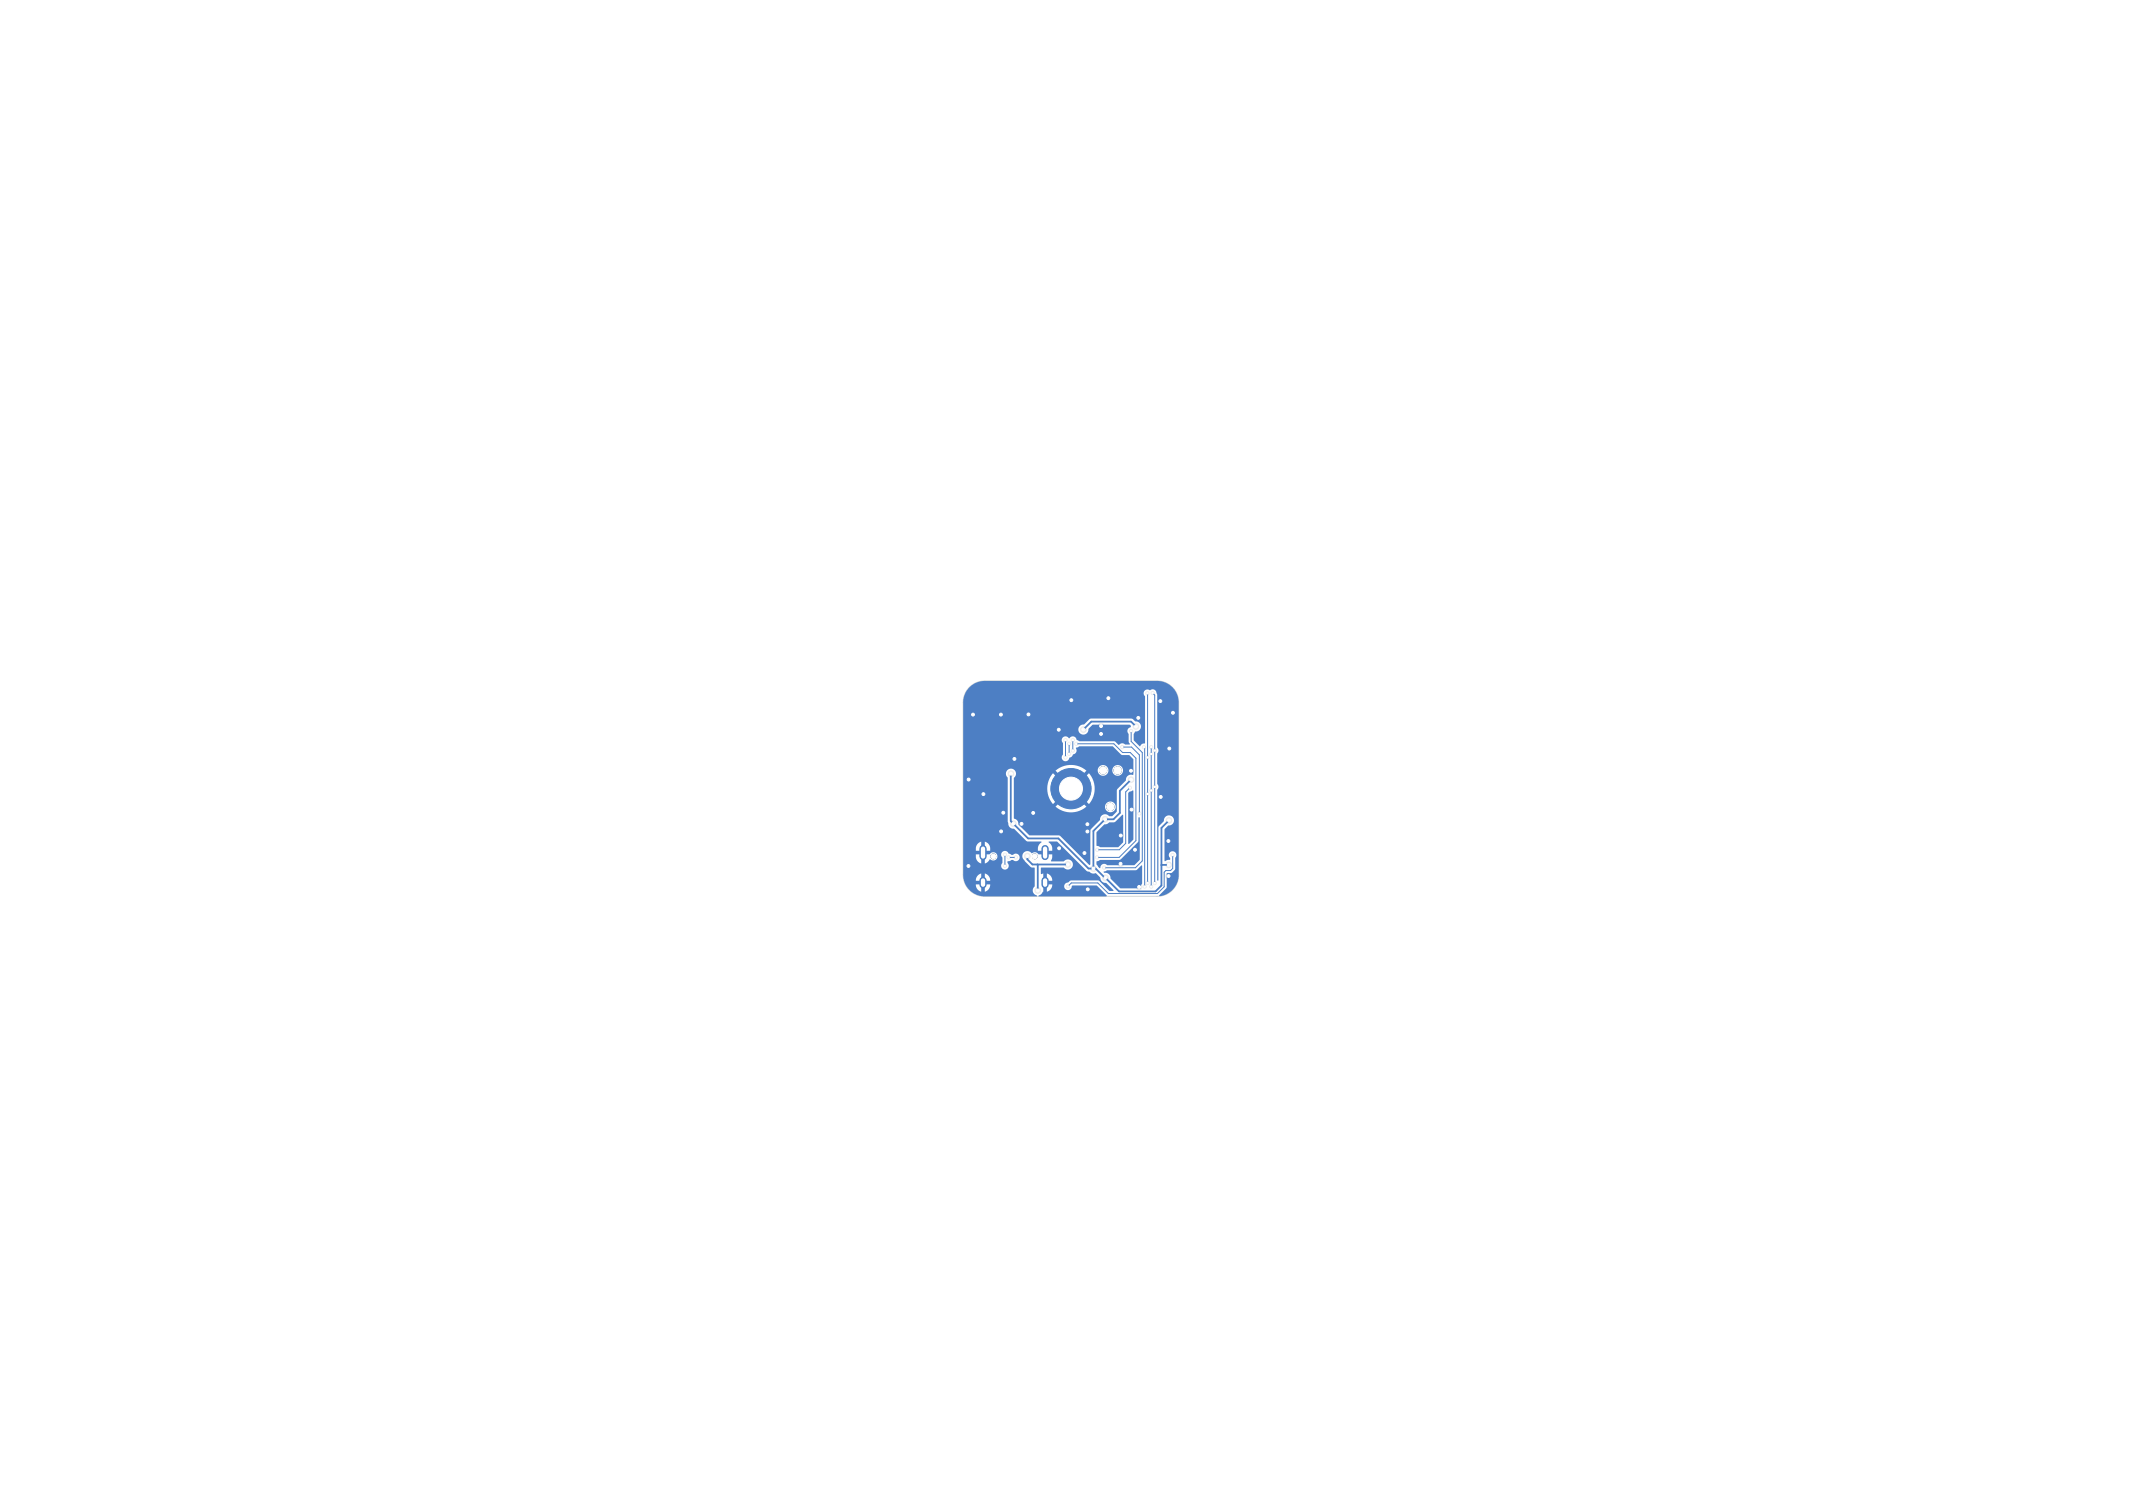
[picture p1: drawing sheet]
<svg xmlns="http://www.w3.org/2000/svg" width="297mm" height="210mm" viewBox="0 0 297 210" stroke-linecap="round" stroke-linejoin="round" font-family="sans-serif">
<g fill="none" stroke="#9afff8" stroke-width=".25">
<path d="M136.1 96.5v.7M136.1 96.6l.2-.1 .2 .2M136.5 96.7l.1-.2 .3 .1v.6M136.5 96.7v.5M137.4 96.6h.4v.6M137.8 96.8h-.3l-.2 .2 .2 .2 .3-.1M138.2 96.5h.3M138.3 96.2v.9l.2 .1M138.8 96.9l.5-.1v-.2l-.3-.1-.2 .2 .1 .4h.4M139.7 96.2v.1M139.7 96.5v.7M140.2 96.2v.1"/>
<path d="M140.2 96.5v.9l-.2 .1M140.7 96.6l.1-.1 .3 .1 .1 .4-.1 .1-.3 .1-.1-.1zM141.6 96.5v.7M141.9 96.5l-.3 .2M142.6 96.6l-.3-.1-.1 .2 .1 .4h.3M142.6 96.2v1M143.1 96.6h.4v.6M143.5 96.8h-.3l-.1 .2 .1 .2 .3-.1M144.4 96.6l-.2-.1-.2 .2 .1 .4h.3M144.9 96.6l.1-.1 .3 .1v.6M144.9 96.2v1M145.7 96.9l.5-.1v-.2l-.3-.1-.2 .2 .1 .4h.4"/>
</g>
<g fill="#9afff8" stroke="#9afff8" stroke-width=".14">
<circle cx="144.1" cy="119.3" r=".32"/>
<circle cx="138.3" cy="119.3" r=".32"/>
<circle cx="154.6" cy="112.4" r=".5"/>
<circle cx="155.6" cy="107.3" r=".5"/>
<circle cx="153.6" cy="107.3" r=".5"/>
<circle cx="149.1" cy="109.8" r="2.8"/>
</g>
<path d="M136.9 118.2v1.1M145.5 118.2v1.1M136.9 122.6v.6M145.5 122.6v.6" fill="none" stroke="#9afff8" stroke-width="1"/>
<g fill="#000" stroke="#000" stroke-width=".14">
<circle cx="138.3" cy="119.3" r=".32"/>
<circle cx="144.1" cy="119.3" r=".32"/>
<circle cx="149.1" cy="109.8" r="1.6"/>
<circle cx="153.6" cy="107.3" r=".5"/>
<circle cx="154.6" cy="112.4" r=".5"/>
<circle cx="155.6" cy="107.3" r=".5"/>
</g>
<path d="M136.9 118.2v1.1M145.5 118.2v1.1M136.9 122.6v.6M145.5 122.6v.6" fill="none" stroke="#000" stroke-width=".6"/>
<path d="M135 95.7a3 3 0 0 1 2.1-.9h24a3 3 0 0 1 3 3v24a3 3 0 0 1-3 3h-24a3 3 0 0 1-3-3v-24a3 3 0 0 1 .9-2.1z" fill="none" stroke="#d0d2cd" stroke-width=".14"/>
<g fill="#d0d2cd" stroke="#d0d2cd" stroke-width=".14">
<circle cx="144.1" cy="119.3" r=".32"/>
<circle cx="138.3" cy="119.3" r=".32"/>
<circle cx="154.6" cy="112.4" r=".5"/>
<circle cx="155.6" cy="107.3" r=".5"/>
<circle cx="153.6" cy="107.3" r=".5"/>
<circle cx="149.1" cy="109.8" r="1.6"/>
</g>
<path d="M136.9 118.2v1.1M145.5 118.2v1.1M136.9 122.6v.6M145.5 122.6v.6" fill="none" stroke="#d0d2cd" stroke-width=".6"/>
<path d="M136.9 118.2v1.1M145.5 118.2v1.1M136.9 122.6v.6M145.5 122.6v.6" fill="none" stroke="#4d7fc4" stroke-width="1"/>
<circle cx="149.1" cy="109.8" r="2.8" fill="#4d7fc4" stroke="#4d7fc4" stroke-width=".14"/>
<g fill="#ececec" stroke="#ececec" stroke-width=".14">
<circle cx="162.8" cy="104.2" r=".4"/>
<circle cx="139.7" cy="113.2" r=".4"/>
<circle cx="153.3" cy="101.1" r=".4"/>
<circle cx="149.2" cy="97.5" r=".4"/>
<circle cx="134.8" cy="120.6" r=".4"/>
<circle cx="161.6" cy="97.6" r=".4"/>
<circle cx="135.5" cy="99.5" r=".4"/>
<circle cx="158.6" cy="123.5" r=".4"/>
<circle cx="151.5" cy="123.9" r=".4"/>
<circle cx="156" cy="120.3" r=".4"/>
<circle cx="136.9" cy="110.6" r=".4"/>
<circle cx="147.5" cy="118.1" r=".4"/>
<circle cx="162.7" cy="117.1" r=".4"/>
<circle cx="156.1" cy="116.4" r=".4"/>
<circle cx="134.9" cy="108.6" r=".4"/>
<circle cx="157.5" cy="107.3" r=".4"/>
<circle cx="151.4" cy="114.8" r=".4"/>
<circle cx="151.4" cy="115.8" r=".4"/>
<circle cx="143.2" cy="99.5" r=".4"/>
<circle cx="163.3" cy="99.3" r=".4"/>
<circle cx="158" cy="118.3" r=".4"/>
<circle cx="153.3" cy="102.2" r=".4"/>
<circle cx="157.6" cy="112.8" r=".4"/>
<circle cx="154.3" cy="97.2" r=".4"/>
<circle cx="142.2" cy="114.7" r=".4"/>
<circle cx="158.5" cy="100" r=".4"/>
<circle cx="147.4" cy="101.6" r=".4"/>
<circle cx="162.7" cy="122" r=".4"/>
<circle cx="139.4" cy="115.8" r=".4"/>
<circle cx="161.6" cy="111" r=".4"/>
<circle cx="151" cy="118.8" r=".4"/>
<circle cx="139.4" cy="99.5" r=".4"/>
<circle cx="143.9" cy="113.2" r=".4"/>
<circle cx="141.2" cy="105.7" r=".4"/>
<circle cx="141.4" cy="119.4" r=".22"/>
<circle cx="140.4" cy="119.4" r=".23"/>
<circle cx="156.3" cy="104" r=".23"/>
<circle cx="158.6" cy="113.3" r=".23"/>
<circle cx="148.7" cy="120.4" r=".4"/>
<circle cx="143.1" cy="119.2" r=".4"/>
<circle cx="144.5" cy="124" r=".4"/>
<circle cx="162.7" cy="120.4" r=".4"/>
<circle cx="157.5" cy="108.6" r=".4"/>
<circle cx="153.9" cy="122.3" r=".4"/>
<circle cx="158.2" cy="101.2" r=".4"/>
<circle cx="152.2" cy="121" r=".4"/>
<circle cx="150.9" cy="101.6" r=".4"/>
<circle cx="162.8" cy="114.3" r=".4"/>
<circle cx="153.9" cy="114.1" r=".4"/>
<circle cx="140.8" cy="107.7" r=".4"/>
<circle cx="141.1" cy="114.7" r=".4"/>
<circle cx="139.9" cy="119" r=".23"/>
<circle cx="139.9" cy="120.6" r=".23"/>
<circle cx="163.3" cy="119.1" r=".23"/>
<circle cx="148.7" cy="123.4" r=".23"/>
<circle cx="160.5" cy="96.5" r=".23"/>
<circle cx="149.4" cy="103.1" r=".23"/>
<circle cx="160.8" cy="109.6" r=".23"/>
<circle cx="149.4" cy="104.5" r=".23"/>
<circle cx="160.8" cy="104.5" r=".23"/>
<circle cx="160.8" cy="123" r=".23"/>
<circle cx="159.3" cy="104.1" r=".23"/>
<circle cx="159.4" cy="123.5" r=".23"/>
<circle cx="159.8" cy="123" r=".23"/>
<circle cx="148.4" cy="105.5" r=".23"/>
<circle cx="159.8" cy="110.6" r=".23"/>
<circle cx="148.4" cy="103.1" r=".23"/>
<circle cx="159.8" cy="96.5" r=".23"/>
<circle cx="159.8" cy="105.5" r=".23"/>
<circle cx="149.9" cy="103.6" r=".23"/>
<circle cx="152.8" cy="119.4" r=".23"/>
<circle cx="160.3" cy="123.5" r=".23"/>
<circle cx="160.3" cy="105" r=".23"/>
<circle cx="160.3" cy="110.1" r=".23"/>
<circle cx="148.9" cy="105" r=".23"/>
<circle cx="160.3" cy="104.1" r=".23"/>
<circle cx="148.9" cy="103.6" r=".23"/>
<circle cx="157.5" cy="101.8" r=".23"/>
<circle cx="153.7" cy="120.8" r=".23"/>
<circle cx="157.3" cy="109.7" r=".23"/>
<circle cx="152.8" cy="118.3" r=".23"/>
</g>
<g fill="none" stroke="#4d7fc4" stroke-width=".14">
<path d="M159.8 96.5v26.5M160.5 96.5l.3 .3v26.2M139.9 119v1.6M140.4 119.4h1M148.4 103.1v2.4M148.9 103.6v1.4M149.4 103.1v1.4M149.9 103.6h5.2l1.2 1.2h1.1l.8 .8v11.5l-2.4 2.3h-3M156.3 104h1.3l1 1.1v8.2M157.3 109.7l-.6 .6v7.1l-.8 .9h-3.1M157.5 101.8v1.5l1.6 1.5v15.1l-1 .9h-4.4M159.3 104.1l.1 .1v19.3"/>
<path d="M160.3 104.1v19.4M163.3 119.1v1.8l-.3 .3h-.7l-.2 .3v2l-.9 .9h-6.9l-1.4-1.4h-3.7l-.5 .4"/>
</g>
<path d="M140.8 107.7l-.1 6.7 2.5 2.4h4.2l4.2 4.2h1l3.2 3.1h5.1l.8-.8v-8l1.1-1M143.1 119.2v.5l.7 .7h4.9M157.5 108.6l-1.6 1.5v3.1l-.9 .9h-1.1l-1.7 1.6v5.3M158.2 101.2l-.7-.7h-5.5l-1.1 1.1M144.4 120.4l.1 3.6M162.7 120.4l-1 .1" fill="none" stroke="#4d7fc4" stroke-width=".25"/>
<g fill="#4d7fc4">
<path d="M146 117.2h1.2l4.1 4.1 .4 .1a.88 .88 0 0 0 .9 .2l.6 .6a.81 .81 0 0 0 .6 .8h.2l1 1v.1h-.5l-1.6-1.5h-3.8l-.3 .3a.54 .54 0 0 0-.6 .5 .54 .54 0 0 0 .5 .6 .54 .54 0 0 0 .6-.6l3.4-.1 1.4 1.5h-9.5v-.1l.3-.1 .4-.4v-.8a.3 .3 0 0 0 .5 0v.8a.99 .99 0 0 0 .7-1h-.7v-.5h.7a.99 .99 0 0 0-.7-1.1v.8a.3 .3 0 0 0-.5 0v-.8l-.3 .1h-.1v-.9h3.2a.72 .72 0 0 0 1.1 .1 .72 .72 0 0 0 0-1 .72 .72 0 0 0-1.1 .1h-1.7l.1-1h-.7v-.5h.7a1.22 1.22 0 0 0-.5-1.2z"/>
<path d="M135.1 95.6a3 3 0 0 1 2-.8h24a2.99 2.99 0 0 1 3 3v24a2.94 2.94 0 0 1-2.7 3l1-1.2 .1-2h.6l.5-.5 .1-1.7a.54 .54 0 0 0-.1-.7 .54 .54 0 0 0-.8 .1 .54 .54 0 0 0 .1 .7v.2l-.7 .2-.1-4.4 .5-.5a.72 .72 0 0 0 .9-.7 .72 .72 0 0 0-.8-.8 .72 .72 0 0 0-.7 .9l-.7 .8v7.4h-.1h-.1l.1-12.6a.56 .56 0 0 0-.1-.9l.1-4.2a.57 .57 0 0 0-.1-.8v-7.3v-.2a.59 .59 0 0 0-.4-.6 .59 .59 0 0 0-.6 .1 .54 .54 0 0 0-.8 .1 .54 .54 0 0 0 .1 .8v6.5a.62 .62 0 0 0-.7 .4l-.8-.8v-.9a.49 .49 0 0 1 .5-.4 .72 .72 0 0 0 .4-.8 .72 .72 0 0 0-.8-.6l-.5-.3h-5.6l-.2 .1-.7 .7a.72 .72 0 0 0-.9 .6 .72 .72 0 0 0 .8 .8 .72 .72 0 0 0 .7-.8l.6-.6h5.1l.2 .2-.1 .2a.57 .57 0 0 0-.4 .4 .57 .57 0 0 0 .2 .5v1.1l.1 .3-.7 .1a.56 .56 0 0 0-.8 0l-.7-.5h-4.8l-.3-.1a.6 .6 0 0 0-.5-.5 .6 .6 0 0 0-.6 .2 .55 .55 0 0 0-.9-.1 .55 .55 0 0 0 0 .8v1.6a.55 .55 0 0 0 .2 .9 .55 .55 0 0 0 .7-.5l.3-.1 .2-.4a.58 .58 0 0 0 .4-.9l.5-.2 4.7 .1 1.1 1.1 1.1 .1 .6 .5v1.5h-1.4l-.1-.1a.75 .75 0 0 0-.7-.6 .75 .75 0 0 0-.7 .7h-.6v-.1a.75 .75 0 0 0-1.2-.4 .75 .75 0 0 0 .2 1.3 .75 .75 0 0 0 1-.8h.6v.2a.75 .75 0 0 0 .8 .6 .75 .75 0 0 0 .7-.8h1.4v.7a.76 .76 0 0 0-1 .8l-1.2 1.1h-3.2l-.1-1-.7-1.1-1.2 1.2-.3-.4 1.2-1.2a3.3 3.3 0 0 0-4.3 0l1.2 1.2-.4 .4-1.2-1.2-.1 .1a3.3 3.3 0 0 0 .1 4.2l1.2-1.2 .4 .3-1.2 1.2a3.3 3.3 0 0 0 4.3 0l-1.2-1.2 .3-.3 1.2 1.2 .7-1.1 .1-1.1h3.2l-.1 .3v2.2h-.1a.75 .75 0 0 0-1.2-.6 .75 .75 0 0 0 0 1.3 .75 .75 0 0 0 1.2-.6v-.1h.1v.8l-.6 .5-.4 .1a.73 .73 0 0 0-.9-.3 .73 .73 0 0 0-.4 .8l-1.3 1.3-.1 .2v4.7l-.1 .1-4.2-4.1-4.1-.1-1.6-1.5a.82 .82 0 0 0-.6-.9v-5.5a.72 .72 0 0 0 .1-1.1 .72 .72 0 0 0-1 0 .72 .72 0 0 0 0 1v6.1l.1 .2a.73 .73 0 0 0 .8 .8l1.8 1.8h2a1.47 1.47 0 0 0-.5 1.3h.7v.5h-.6a.76 .76 0 0 0-1-.2 .7 .7 0 0 0-.9-.2 .7 .7 0 0 0-.3 .8h-.4v-.1a.56 .56 0 0 0-1-.2l-.5-.2a.54 .54 0 0 0-.7-.4 .54 .54 0 0 0-.4 .7h-.5l-.1-.2a.62 .62 0 0 0-1 0h-.6v-.5h.7v-.4l-.2-.6-.6-.3v.8a.3 .3 0 0 0-.5 0v-.8l-.5 .3-.2 .6v.4h.7v.5h-.7a1.05 1.05 0 0 0 .7 1.3v-.8a.3 .3 0 0 0 .5-.1v.9l.4-.2 .3-.4a.64 .64 0 0 0 .7 .1 .64 .64 0 0 0 .4-.6h.5l.2 .3v.6a.54 .54 0 0 0-.1 .8 .54 .54 0 0 0 .8 0 .54 .54 0 0 0 0-.8v-.2h.3a.49 .49 0 0 1 .7 0 .53 .53 0 0 0 .7-.5h.4l.3 .5 .8 .8 .6 .1v1.7h-6.2l-.2-.5-.6-.4v.8a.3 .3 0 0 0-.5 0v-.8a.99 .99 0 0 0-.7 1.1h.7v.5h-.7v.1l.2 .5 .5 .4v-.8a.3 .3 0 0 0 .5 0v.8l.6-.4 .2-.5v-.1h-.7v-.5h.7v-.2h6.2v.9a.77 .77 0 0 0-.3 .8 .77 .77 0 0 0 .6 .6h-.1h-7.2a2.99 2.99 0 0 1-3-3v-24a3 3 0 0 1 1-2.2z"/>
<path d="M153.7 121.4l.5-.2h3.9l.9-.7v2.5l-.1 .3v.4h-2.9l-1.4-1.3a.77 .77 0 0 0-.9-.9z"/>
<path d="M158.5 113.8l.2 .1v5.9l-.8 .7h-3.7a.61 .61 0 0 0-.7-.2 .61 .61 0 0 0-.4 .6l-.4-.5v-.4l.5-.2 2.8-.1 2.4-2.4z"/>
<path d="M153.8 114.8h.3l.4-.3h.7l1.2-1v3.8l-.7 .7h-2.5l-.5-.2v-1.9z"/>
<path d="M157.3 110.3l.4-.2h.1v6.8l-.6 .6h-.1v-7z"/>
</g>
<g fill="#fff" stroke="#fff" stroke-width=".14">
<circle cx="162.8" cy="104.2" r=".2"/>
<circle cx="139.7" cy="113.2" r=".2"/>
<circle cx="153.3" cy="101.1" r=".2"/>
<circle cx="149.2" cy="97.5" r=".2"/>
<circle cx="134.8" cy="120.6" r=".2"/>
<circle cx="161.6" cy="97.6" r=".2"/>
<circle cx="135.5" cy="99.5" r=".2"/>
<circle cx="158.6" cy="123.5" r=".2"/>
<circle cx="151.5" cy="123.9" r=".2"/>
<circle cx="156" cy="120.3" r=".2"/>
<circle cx="136.9" cy="110.6" r=".2"/>
<circle cx="147.5" cy="118.1" r=".2"/>
<circle cx="162.7" cy="117.1" r=".2"/>
<circle cx="156.1" cy="116.4" r=".2"/>
<circle cx="134.9" cy="108.6" r=".2"/>
<circle cx="157.5" cy="107.3" r=".2"/>
<circle cx="151.4" cy="114.8" r=".2"/>
<circle cx="151.4" cy="115.8" r=".2"/>
<circle cx="143.2" cy="99.5" r=".2"/>
<circle cx="163.3" cy="99.3" r=".2"/>
<circle cx="158" cy="118.3" r=".2"/>
<circle cx="153.3" cy="102.2" r=".2"/>
<circle cx="157.6" cy="112.8" r=".2"/>
<circle cx="154.3" cy="97.2" r=".2"/>
<circle cx="142.2" cy="114.7" r=".2"/>
<circle cx="158.5" cy="100" r=".2"/>
<circle cx="147.4" cy="101.6" r=".2"/>
<circle cx="162.7" cy="122" r=".2"/>
<circle cx="139.4" cy="115.8" r=".2"/>
<circle cx="161.6" cy="111" r=".2"/>
<circle cx="151" cy="118.8" r=".2"/>
<circle cx="139.4" cy="99.5" r=".2"/>
<circle cx="143.9" cy="113.2" r=".2"/>
<circle cx="141.2" cy="105.7" r=".2"/>
<circle cx="141.4" cy="119.4" r=".1"/>
<circle cx="140.4" cy="119.4" r=".1"/>
<circle cx="156.3" cy="104" r=".1"/>
<circle cx="158.6" cy="113.3" r=".1"/>
<circle cx="148.7" cy="120.4" r=".2"/>
<circle cx="143.1" cy="119.2" r=".2"/>
<circle cx="144.5" cy="124" r=".2"/>
<circle cx="162.7" cy="120.4" r=".2"/>
<circle cx="157.5" cy="108.6" r=".2"/>
<circle cx="153.9" cy="122.3" r=".2"/>
<circle cx="158.2" cy="101.2" r=".2"/>
<circle cx="152.2" cy="121" r=".2"/>
<circle cx="150.9" cy="101.6" r=".2"/>
<circle cx="162.8" cy="114.3" r=".2"/>
<circle cx="153.9" cy="114.1" r=".2"/>
<circle cx="140.8" cy="107.7" r=".2"/>
<circle cx="141.1" cy="114.7" r=".2"/>
<circle cx="139.9" cy="119" r=".1"/>
<circle cx="139.9" cy="120.6" r=".1"/>
<circle cx="163.3" cy="119.1" r=".1"/>
<circle cx="148.7" cy="123.4" r=".1"/>
<circle cx="160.5" cy="96.5" r=".1"/>
<circle cx="149.4" cy="103.1" r=".1"/>
<circle cx="160.8" cy="109.6" r=".1"/>
<circle cx="149.4" cy="104.5" r=".1"/>
<circle cx="160.8" cy="104.5" r=".1"/>
<circle cx="160.8" cy="123" r=".1"/>
<circle cx="159.3" cy="104.1" r=".1"/>
<circle cx="159.4" cy="123.5" r=".1"/>
<circle cx="159.8" cy="123" r=".1"/>
<circle cx="148.4" cy="105.5" r=".1"/>
<circle cx="159.8" cy="110.6" r=".1"/>
<circle cx="148.4" cy="103.1" r=".1"/>
<circle cx="159.8" cy="96.5" r=".1"/>
<circle cx="159.8" cy="105.5" r=".1"/>
<circle cx="149.9" cy="103.6" r=".1"/>
<circle cx="152.8" cy="119.4" r=".1"/>
<circle cx="160.3" cy="123.5" r=".1"/>
<circle cx="160.3" cy="105" r=".1"/>
<circle cx="160.3" cy="110.1" r=".1"/>
<circle cx="148.9" cy="105" r=".1"/>
<circle cx="160.3" cy="104.1" r=".1"/>
<circle cx="148.9" cy="103.6" r=".1"/>
<circle cx="157.5" cy="101.8" r=".1"/>
<circle cx="153.7" cy="120.8" r=".1"/>
<circle cx="157.3" cy="109.7" r=".1"/>
<circle cx="152.8" cy="118.3" r=".1"/>
<circle cx="144.1" cy="119.3" r=".32"/>
<circle cx="138.3" cy="119.3" r=".32"/>
<circle cx="154.6" cy="112.4" r=".5"/>
<circle cx="155.6" cy="107.3" r=".5"/>
<circle cx="153.6" cy="107.3" r=".5"/>
<circle cx="149.1" cy="109.8" r="1.6"/>
</g>
<path d="M136.9 118.2v1.1M145.5 118.2v1.1M136.9 122.6v.6M145.5 122.6v.6" fill="none" stroke="#fff" stroke-width=".6"/>
</svg>
